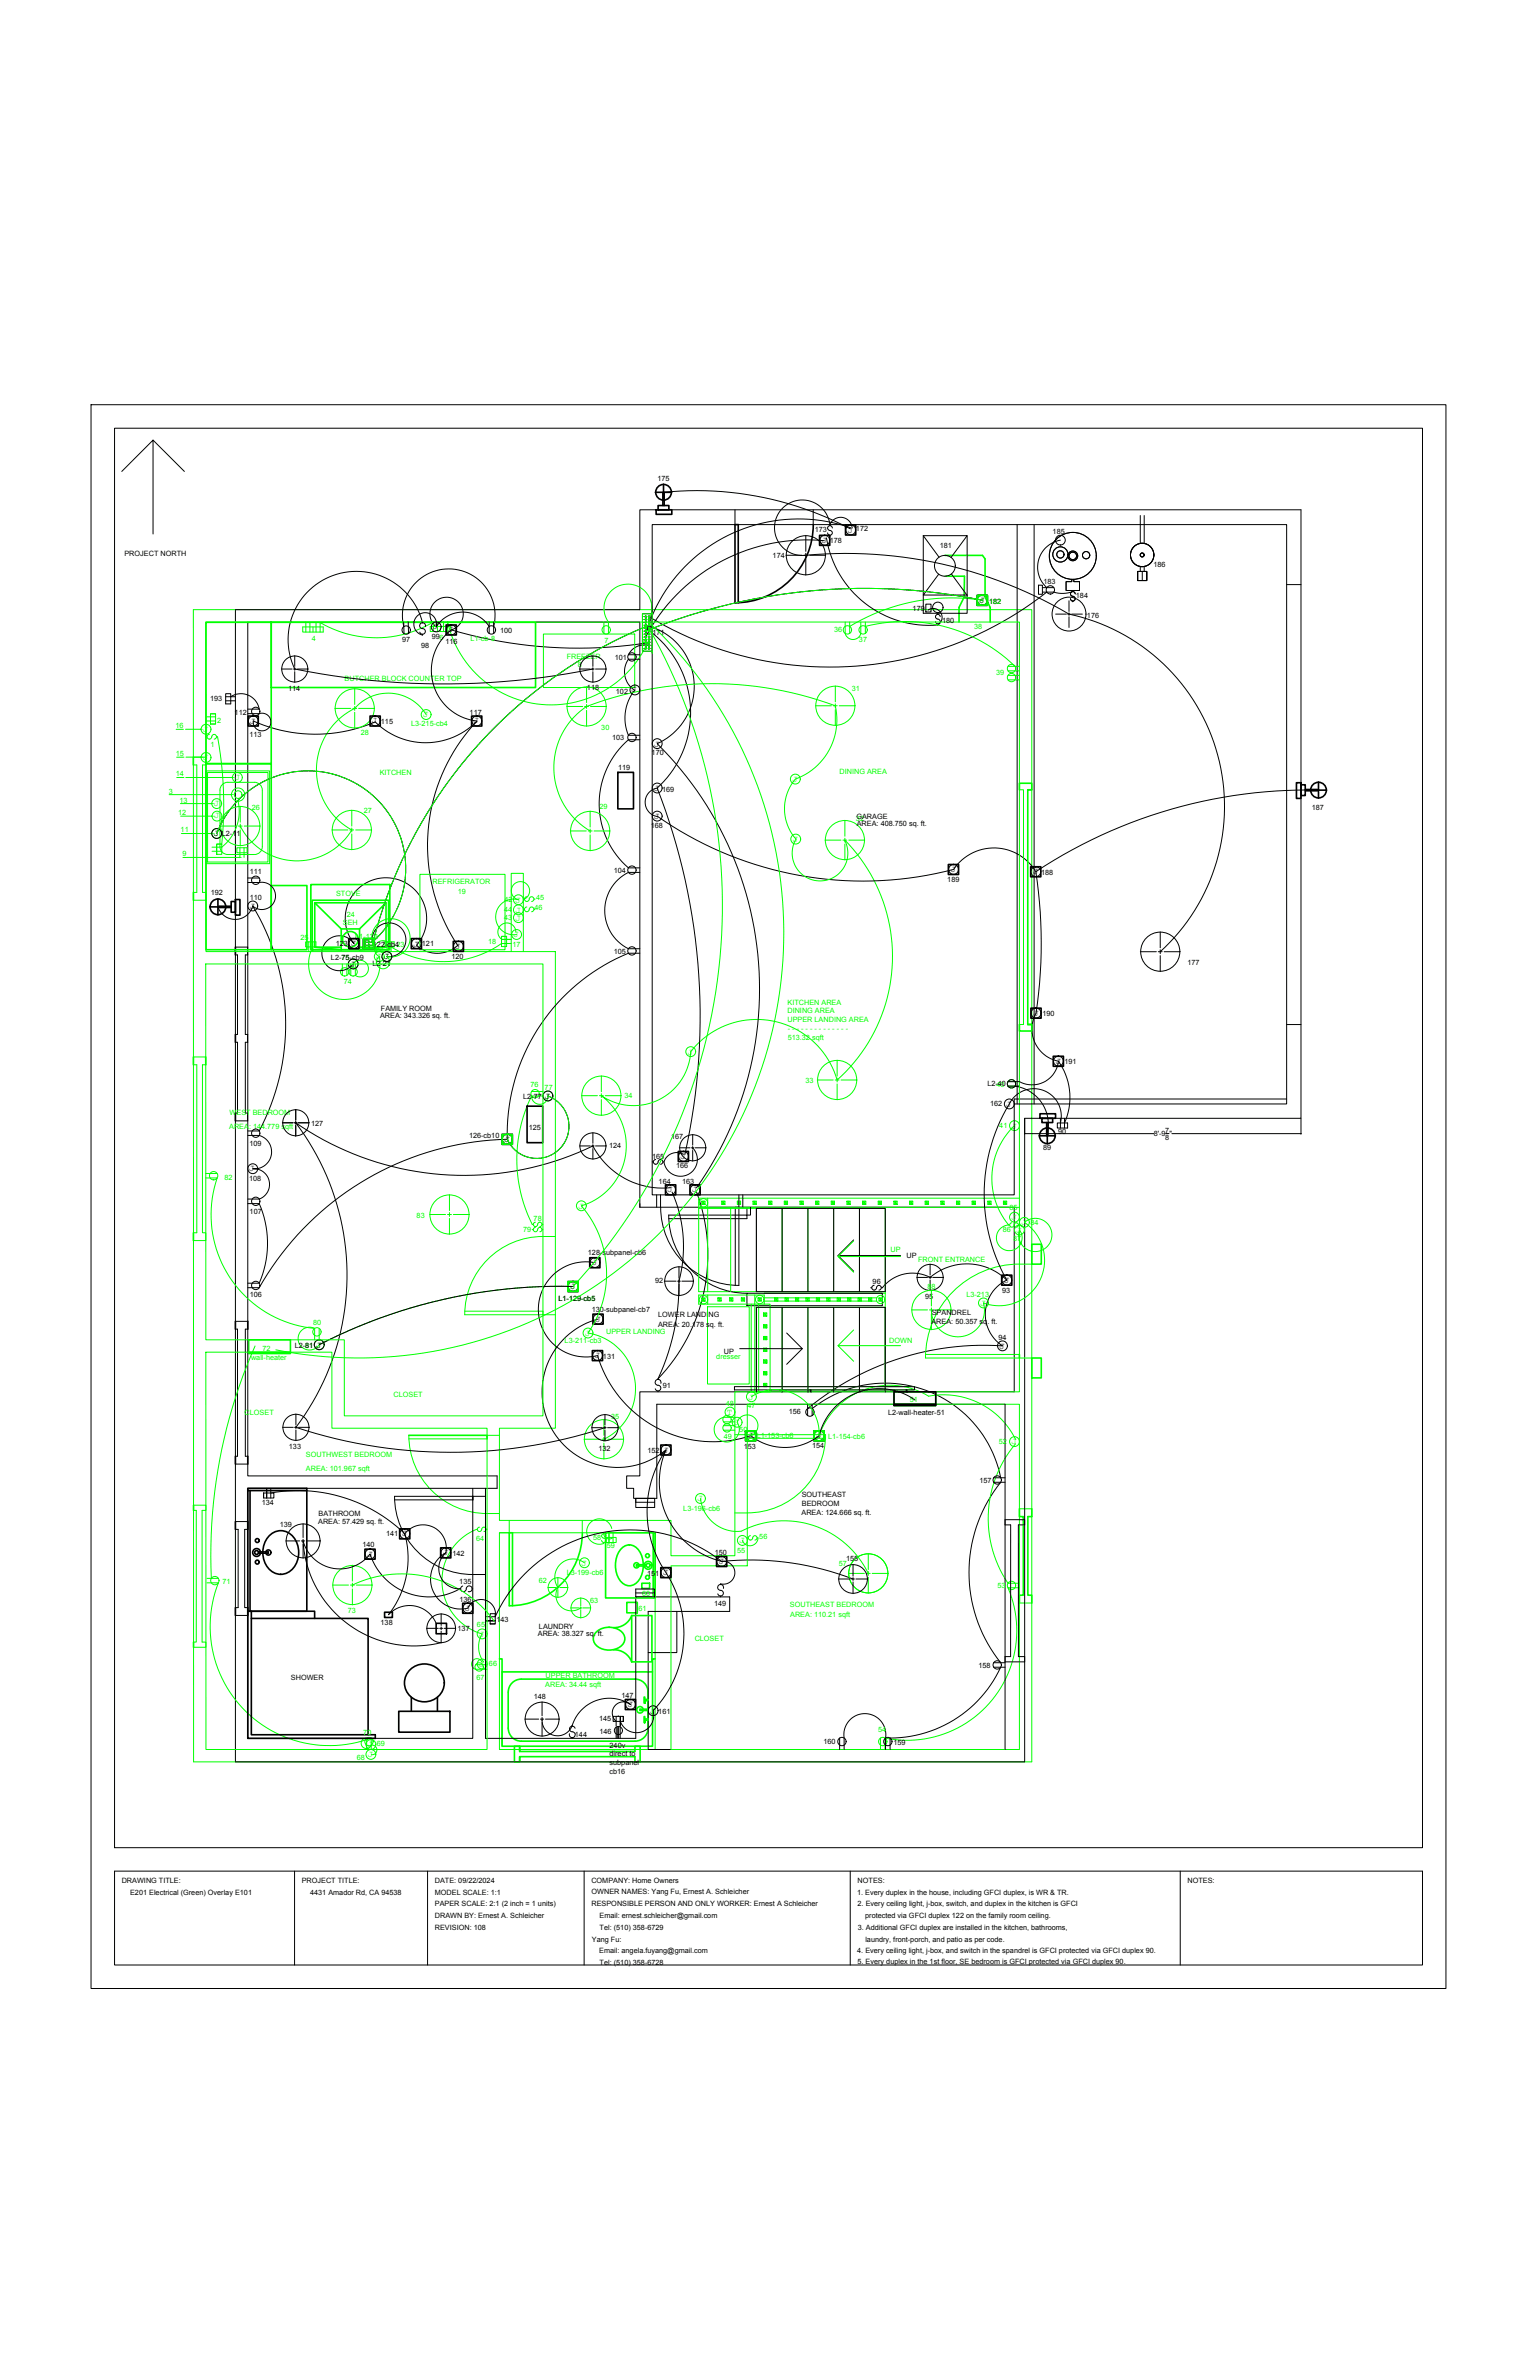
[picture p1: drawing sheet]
<svg xmlns="http://www.w3.org/2000/svg" width="279mm" height="432mm" viewBox="0 0 279 432" stroke-linecap="round" stroke-linejoin="round" font-family="sans-serif">
<defs><g id="words">
<g font-size="1.7">
<text x="149" y="98.6">J</text>
<text x="153.8" y="96.7">J</text>
<text x="177.7" y="109.4">J</text>
<text x="78.5" y="114.2">J</text>
<text x="81.3" y="114.8">J</text>
<text x="114.5" y="125.6">J</text>
<text x="45.4" y="131.4">J</text>
<text x="67.4" y="131.3">J</text>
<text x="85.9" y="131.3">J</text>
<text x="118.6" y="135.5">J</text>
<text x="118.6" y="143.5">J</text>
<text x="118.6" y="148.6">J</text>
<text x="172.5" y="158.3">J</text>
<text x="187.4" y="158.7">J</text>
<text x="45.3" y="165">J</text>
<text x="63.6" y="171.7">J</text>
<text x="74.9" y="171.8">J</text>
<text x="82.5" y="172.2">J</text>
<text x="69.6" y="174.1">J</text>
<text x="187.4" y="184.4">J</text>
<text x="191.5" y="193.1">J</text>
<text x="182.5" y="200.9">J</text>
<text x="91.5" y="207.3">J</text>
<text x="45.1" y="212.5">J</text>
<text x="123.4" y="210.4">J</text>
<text x="121" y="216.4">J</text>
<text x="125.5" y="216.4">J</text>
<text x="103.4" y="234">J</text>
<text x="107.4" y="229.6">J</text>
<text x="182.1" y="232.8">J</text>
<text x="108" y="239.9">J</text>
<text x="181.3" y="244.8">J</text>
<text x="107.9" y="246.5">J</text>
<text x="120.3" y="263.6">J</text>
<text x="135.7" y="261.1">J</text>
<text x="148.1" y="261.1">J</text>
<text x="72.9" y="278.9">J</text>
<text x="66.6" y="282.5">J</text>
<text x="80.3" y="282.3">J</text>
<text x="120.3" y="285.9">J</text>
<text x="130.4" y="283.9">J</text>
<text x="84.3" y="292.4">J</text>
<text x="113.8" y="309.8">J</text>
<text x="117.9" y="311">J</text>
</g>
<g font-size="1.7" fill="#0f0">
<text x="76.7" y="130.2">J</text>
<text x="36.8" y="132.9">J</text>
<text x="36.8" y="138">J</text>
<text x="42.5" y="141.5">J</text>
<text x="143.7" y="141.9">J</text>
<text x="38.8" y="146.3">J</text>
<text x="38.8" y="148.5">J</text>
<text x="38.7" y="151.8">J</text>
<text x="143.8" y="152.8">J</text>
<text x="93.5" y="163.8">J</text>
<text x="93.5" y="165.7">J</text>
<text x="93.5" y="167.1">J</text>
<text x="93.1" y="170.1">J</text>
<text x="63.5" y="175.5">J</text>
<text x="68.2" y="174.1">J J</text>
<text x="124.7" y="191.4">J</text>
<text x="98.8" y="199.5">J</text>
<text x="183.5" y="204.8">J</text>
<text x="104.9" y="219.4">J</text>
<text x="183.5" y="221.5">J</text>
<text x="184.4" y="223.8">J</text>
<text x="185.3" y="222.4">J</text>
<text x="177.8" y="237">J</text>
<text x="57.3" y="244.6">J</text>
<text x="106.1" y="242.5">J</text>
<text x="131.8" y="256.8">T</text>
<text x="135.7" y="254.1">J</text>
<text x="133.1" y="258.7">J</text>
<text x="183.5" y="262.2">J</text>
<text x="126.5" y="272.5">J</text>
<text x="134.1" y="280.1">J</text>
<text x="105.4" y="284.2">J</text>
<text x="86.9" y="297.1">J</text>
<text x="86.9" y="302.6">J</text>
<text x="66.7" y="317.2">J</text>
<text x="66.7" y="319">J</text>
</g>
<g font-size="1.3">
<text x="119.3" y="87.4">175</text>
<text x="22.6" y="100.8">PROJECT NORTH</text>
<text x="140.2" y="101.2">174</text>
<text x="147.8" y="96.5">173</text>
<text x="150.5" y="98.6">178</text>
<text x="155.3" y="96.4">172</text>
<text x="170.5" y="99.4">181</text>
<text x="191" y="96.9">185</text>
<text x="189.3" y="106.1">183</text>
<text x="209.3" y="103">186</text>
<text x="165.6" y="110.8">179</text>
<text x="170.9" y="113.1">180</text>
<text x="179.4" y="109.7">182</text>
<text x="195.2" y="108.5">184</text>
<text x="197.2" y="112.1">176</text>
<text x="73" y="116.4">97</text>
<text x="76.4" y="117.6">98</text>
<text x="78.4" y="115.9">99</text>
<text x="80.8" y="116.8">116</text>
<text x="90.7" y="114.9">100</text>
<text x="111.5" y="119.8">101</text>
<text x="118.4" y="115.3">171</text>
<text x="52.3" y="125.4">114</text>
<text x="106.5" y="125.1">118</text>
<text x="111.7" y="125.9">102</text>
<text x="38.1" y="127.3">193</text>
<text x="42.6" y="129.8">112</text>
<text x="69.1" y="131.5">115</text>
<text x="85.2" y="129.7">117</text>
<text x="45.3" y="133.8">113</text>
<text x="111.1" y="134.3">103</text>
<text x="118.2" y="137.1">170</text>
<text x="112.1" y="139.8">119</text>
<text x="120.1" y="143.7">169</text>
<text x="155.4" y="148.7">GARAGE</text>
<text x="155.4" y="150">AREA: 408.750 sq. ft.</text>
<text x="238" y="147.1">187</text>
<text x="40.2" y="151.7">L2-11</text>
<text x="118.1" y="150.2">168</text>
<text x="45.3" y="158.7">111</text>
<text x="111.4" y="158.4">104</text>
<text x="171.9" y="160.1">189</text>
<text x="188.9" y="158.8">188</text>
<text x="38.2" y="162.5">192</text>
<text x="45.3" y="163.3">110</text>
<text x="60.9" y="171.8">123</text>
<text x="67.7" y="171.9">122-cb423</text>
<text x="76.5" y="171.7">121</text>
<text x="111.4" y="173.2">105</text>
<text x="60" y="174.2">L2-75-cb9</text>
<text x="67.6" y="175.3">L2-21</text>
<text x="81.9" y="174.1">120</text>
<text x="215.5" y="175.2">177</text>
<text x="68.9" y="184.8">AREA: 343.326 sq. ft.</text>
<text x="69.1" y="183.5">FAMILY ROOM</text>
<text x="189.1" y="184.5">190</text>
<text x="179.1" y="197.2">L2-40</text>
<text x="193.1" y="193.1">191</text>
<text x="94.9" y="199.5">L2-77</text>
<text x="179.6" y="200.8">162</text>
<text x="45.3" y="208">109</text>
<text x="56.5" y="204.4">127</text>
<text x="85.1" y="206.6">126-cb10</text>
<text x="95.9" y="205.2">125</text>
<text x="110.5" y="208.3">124</text>
<text x="121.7" y="206.7">167</text>
<text x="189.3" y="208.7">89</text>
<text x="192" y="205.9">90</text>
<text x="209.3" y="206.2">8'-9 &quot;</text>
<text x="211.4" y="205.6">7</text>
<text x="211.4" y="206.9">8</text>
<text x="45.2" y="214.4">108</text>
<text x="118.3" y="210.3">165</text>
<text x="119.5" y="214.9">164</text>
<text x="122.6" y="212">166</text>
<text x="123.8" y="214.9">163</text>
<text x="45.3" y="220.4">107</text>
<text x="106.7" y="227.9">128-subpanel-cb6</text>
<text x="118.9" y="233">92</text>
<text x="158.3" y="233.1">96</text>
<text x="164.5" y="228.4">UP</text>
<text x="45.3" y="235.5">106</text>
<text x="107.4" y="238.2">130-subpanel-cb7</text>
<text x="119.4" y="239.1">LOWER LANDING</text>
<text x="167.8" y="235.7">95</text>
<text x="169.1" y="238.7">SPANDREL</text>
<text x="181.8" y="234.6">93</text>
<text x="53.5" y="244.6">L2-81</text>
<text x="119.4" y="240.8">AREA: 20.178 sq. ft.</text>
<text x="131.3" y="245.7">UP</text>
<text x="169" y="240.3">AREA: 50.357 sq. ft.</text>
<text x="181.2" y="243.1">94</text>
<text x="109.4" y="246.7">131</text>
<text x="120.3" y="251.9">91</text>
<text x="143.1" y="256.7">156</text>
<text x="161.1" y="256.8">L2-wall-heater-51</text>
<text x="52.4" y="263">133</text>
<text x="108.6" y="263.4">132</text>
<text x="117.5" y="263.8">152</text>
<text x="134.9" y="263">153</text>
<text x="147.3" y="262.9">154</text>
<text x="177.7" y="269.3">157</text>
<text x="47.5" y="273.2">134</text>
<text x="57.8" y="275.2">BATHROOM</text>
<text x="145.4" y="275">AREA: 124.666 sq. ft.</text>
<text x="145.5" y="271.7">SOUTHEAST</text>
<text x="145.5" y="273.4">BEDROOM</text>
<text x="50.8" y="277.1">139</text>
<text x="57.7" y="276.7">AREA: 57.429 sq. ft.</text>
<text x="65.7" y="280.7">140</text>
<text x="70" y="278.8">141</text>
<text x="82.1" y="282.4">142</text>
<text x="83.3" y="287.5">135</text>
<text x="117.4" y="286">151</text>
<text x="129.7" y="282.2">150</text>
<text x="153.5" y="283.3">155</text>
<text x="83.4" y="290.7">136</text>
<text x="129.6" y="291.4">149</text>
<text x="69.1" y="295">138</text>
<text x="83" y="296">137</text>
<text x="90.1" y="294.5">143</text>
<text x="97.6" y="297">AREA: 38.327 sq. ft.</text>
<text x="97.8" y="295.6">LAUNDRY</text>
<text x="52.8" y="305">SHOWER</text>
<text x="177.5" y="302.7">158</text>
<text x="96.9" y="308.4">148</text>
<text x="112.8" y="308.1">147</text>
<text x="119.4" y="311">161</text>
<text x="104.3" y="315.2">144</text>
<text x="108.7" y="312.4">145</text>
<text x="108.8" y="314.8">146</text>
<text x="110.6" y="317.2">240v</text>
<text x="149.4" y="316.6">160</text>
<text x="162.1" y="316.8">159</text>
<text x="110.6" y="322">cb16</text>
<text x="110.6" y="318.8">direct to</text>
<text x="110.6" y="320.4">subpanel</text>
<text x="22.1" y="341.8">DRAWING TITLE:</text>
<text x="54.7" y="341.8">PROJECT TITLE:</text>
<text x="78.9" y="341.7">DATE: 09/22/2024</text>
<text x="107.3" y="341.7">COMPANY: Home Owners</text>
<text x="155.6" y="341.8">NOTES:</text>
<text x="215.5" y="341.8">NOTES:</text>
<text x="23.6" y="343.9">E201 Electrical (Green) Overlay E101</text>
<text x="56.3" y="343.9">4431 Amador Rd, CA 94538</text>
<text x="78.9" y="343.9">MODEL SCALE: 1:1</text>
<text x="78.9" y="346">PAPER SCALE: 2:1 (2 inch = 1 units)</text>
<text x="107.3" y="346">RESPONSIBLE PERSON AND ONLY WORKER: Ernest A Schleicher</text>
<text x="107.3" y="343.8">OWNER NAMES: Yang Fu, Ernest A. Schleicher</text>
<text x="155.5" y="343.9">1. Every duplex in the house, including GFCI duplex, is WR &amp; TR.</text>
<text x="155.6" y="346">2. Every ceiling light, j-box, switch, and duplex in the kitchen is GFCI</text>
<text x="78.9" y="348.1">DRAWN BY: Ernest A. Schleicher</text>
<text x="78.9" y="350.3">REVISION: 108</text>
<text x="107.4" y="352.4">Yang Fu:</text>
<text x="108.8" y="348.1">Email: ernest.schleicher@gmail.com</text>
<text x="108.8" y="350.3">Tel: (510) 358-6729</text>
<text x="155.6" y="350.2">3. Additional GFCI duplex are installed in the kitchen, bathrooms,</text>
<text x="157" y="348.1">protected via GFCI duplex 122 on the family room ceiling.</text>
<text x="157" y="352.4">laundry, front-porch, and patio as per code.</text>
<text x="108.7" y="354.5">Email: angela.fuyang@gmail.com</text>
<text x="108.8" y="356.7">Tel: (510) 358-6728</text>
<text x="155.5" y="354.5">4. Every ceiling light, j-box, and switch in the spandrel is GFCI protected via GFCI duplex 90.</text>
<text x="155.6" y="356.6">5. Every duplex in the 1st floor, SE bedroom is GFCI protected via GFCI duplex 90.</text>
</g>
<g font-size="1.3" fill="#0f0">
<text x="56.6" y="116.3">4</text>
<text x="79.7" y="116.2">6</text>
<text x="85.3" y="116.4">L1-cb-8</text>
<text x="102.8" y="119.7">FREEZER</text>
<text x="109.7" y="116.6">7</text>
<text x="151.3" y="114.8">36</text>
<text x="155.8" y="116.6">37</text>
<text x="176.7" y="114.1">38</text>
<text x="62.5" y="123.6">BUTCHER BLOCK COUNTER TOP</text>
<text x="104.8" y="121.1">8</text>
<text x="154.6" y="125.5">31</text>
<text x="180.7" y="122.6">39</text>
<text x="39.4" y="131.3">2</text>
<text x="74.6" y="131.9">L3-215-cb4</text>
<text x="31.8" y="132.2">16</text>
<text x="31.9" y="137.2">15</text>
<text x="38.2" y="135.5">1</text>
<text x="65.5" y="133.4">28</text>
<text x="109.1" y="132.5">30</text>
<text x="31.9" y="140.9">14</text>
<text x="68.9" y="140.6">KITCHEN</text>
<text x="152.3" y="140.5">DINING AREA</text>
<text x="30.6" y="144">3</text>
<text x="32.3" y="148">12</text>
<text x="32.6" y="145.7">13</text>
<text x="45.7" y="147.1">26</text>
<text x="66" y="147.6">27</text>
<text x="108.8" y="146.9">29</text>
<text x="155.3" y="149">32</text>
<text x="32.8" y="151.1">11</text>
<text x="33.1" y="155.4">9</text>
<text x="78.5" y="160.4">REFRIGERATOR</text>
<text x="61" y="162.6">STOVE</text>
<text x="62.2" y="167.8">SEH</text>
<text x="62.9" y="166.5">24</text>
<text x="83.1" y="162.2">19</text>
<text x="91.5" y="165.6">44</text>
<text x="91.5" y="167.1">43</text>
<text x="91.5" y="163.7">42</text>
<text x="97" y="165.1">46</text>
<text x="97.3" y="163.4">45</text>
<text x="54.5" y="170.7">25</text>
<text x="64.4" y="170.5">L1-122</text>
<text x="68.1" y="172.8">22</text>
<text x="88.5" y="171.4">18</text>
<text x="93" y="171.8">17</text>
<text x="62" y="174.2">75</text>
<text x="62.4" y="178.5">74</text>
<text x="69.5" y="175.3">21</text>
<text x="142.9" y="183.9">DINING AREA</text>
<text x="142.9" y="185.5">UPPER LANDING AREA</text>
<text x="142.9" y="182.3">KITCHEN AREA</text>
<text x="142.9" y="188.7">513.32 sqft</text>
<text x="142.9" y="187.1">- - - - - - - - - - - - - -</text>
<text x="96.2" y="197.3">76</text>
<text x="98.8" y="197.8">77</text>
<text x="146.1" y="196.5">33</text>
<text x="180.8" y="197.2">40</text>
<text x="41.7" y="202.3">WEST BEDROOM</text>
<text x="113.3" y="199.3">34</text>
<text x="41.6" y="204.9">AREA: 144.779 sqft</text>
<text x="181.3" y="204.8">41</text>
<text x="40.7" y="214.1">82</text>
<text x="75.6" y="221">83</text>
<text x="96.8" y="221.6">78</text>
<text x="183.1" y="219.7">85</text>
<text x="94.9" y="223.6">79</text>
<text x="161.6" y="227.3">UP</text>
<text x="181.9" y="223.7">86</text>
<text x="183.8" y="225.3">87</text>
<text x="187" y="222.4">84</text>
<text x="166.6" y="229.1">FRONT ENTRANCE</text>
<text x="168.3" y="233.9">88</text>
<text x="101.3" y="236.1">L1-129-cb5</text>
<text x="175.3" y="235.4">L3-213</text>
<text x="47.6" y="245.3">72</text>
<text x="55.4" y="244.6">81</text>
<text x="56.8" y="240.6">80</text>
<text x="102.4" y="243.8">L3-211-cb3</text>
<text x="110" y="242.1">UPPER LANDING</text>
<text x="161.3" y="243.8">DOWN</text>
<text x="45.5" y="246.9">wall-heater</text>
<text x="130" y="246.7">dresser</text>
<text x="44.4" y="256.9">CLOSET</text>
<text x="71.4" y="253.5">CLOSET</text>
<text x="110.9" y="257.5">35</text>
<text x="131.7" y="255.2">48</text>
<text x="135.6" y="255.6">47</text>
<text x="165.1" y="254.5">51</text>
<text x="131.3" y="261.2">49</text>
<text x="134.1" y="259.9">50</text>
<text x="137.3" y="261">L1-153-cb6</text>
<text x="150.3" y="261.1">L1-154-cb6</text>
<text x="181.2" y="262.2">52</text>
<text x="55.5" y="267">AREA: 101.967 sqft</text>
<text x="55.5" y="264.5">SOUTHWEST BEDROOM</text>
<text x="124" y="274.3">L3-196-cb6</text>
<text x="86.4" y="279.6">64</text>
<text x="107.6" y="279.5">58</text>
<text x="110.1" y="281">59</text>
<text x="133.7" y="281.9">55</text>
<text x="137.8" y="279.4">56</text>
<text x="40.4" y="287.5">71</text>
<text x="97.8" y="287.4">62</text>
<text x="102.8" y="285.8">L3-199-cb6</text>
<text x="152.2" y="284.2">57</text>
<text x="63.1" y="292.7">73</text>
<text x="107.1" y="291">63</text>
<text x="115.8" y="292.4">61</text>
<text x="116.5" y="289.7">60</text>
<text x="143.3" y="291.7">SOUTHEAST BEDROOM</text>
<text x="143.4" y="293.4">AREA: 110.21 sqft</text>
<text x="181" y="288.3">53</text>
<text x="86.5" y="295.3">65</text>
<text x="126" y="297.8">CLOSET</text>
<text x="86.5" y="305">67</text>
<text x="88.7" y="302.4">66</text>
<text x="99" y="304.6">UPPER BATHROOM</text>
<text x="98.9" y="306.1">AREA: 34.44 sqft</text>
<text x="65.9" y="314.8">70</text>
<text x="68.4" y="316.9">69</text>
<text x="159.3" y="314.4">54</text>
<text x="64.7" y="319.4">68</text>
</g>
<g font-size=".3">
<text x="116.6" y="112">nc</text>
<text x="116.6" y="112.5">nc</text>
<text x="116.6" y="113.1">nc</text>
<text x="116.6" y="113.6">11</text>
<text x="117.9" y="112">1</text>
<text x="117.9" y="112.6">2</text>
<text x="117.9" y="113.1">3</text>
<text x="117.9" y="113.6">4</text>
<text x="116.6" y="114.7">13</text>
<text x="116.6" y="115.2">14</text>
<text x="116.6" y="117.8">nc</text>
<text x="116.6" y="114.1">12</text>
<text x="116.6" y="115.7">15</text>
<text x="116.6" y="116.5">16</text>
<text x="116.6" y="117.3">nc</text>
<text x="117.9" y="117.3">10</text>
<text x="117.9" y="114.1">5</text>
<text x="117.9" y="115.2">6</text>
<text x="117.9" y="117.8">nc</text>
<text x="117.9" y="114.6">nc</text>
<text x="117.9" y="115.7">7</text>
<text x="117.9" y="116.7">9</text>
<text x="117.9" y="116.2">8</text>
</g>
</g></defs>
<!-- layer: E201-Electrical-2nd-floor -->
<g fill="none" stroke="#0f0" stroke-width=".18">
<path d="M54.9 113.8h3.7v.9h-3.7zM55.5 113v1.7M56.2 113v1.7M56.8 113.8v.9M57.3 113v1.7M78.1 113.7h3.7v.9h-3.7zM78.6 114.6v-1.7a20.1 20.1 0 0 1-20.5 .1v1.7M79.4 112.9v1.7M79.9 113.7v.9M80.5 112.9v1.7M81.2 114.6v-1.7a19.2 19.2 0 0 0 17.1 15 19.2 19.2 0 0 0 19.4-11.8M109.6 112.9v2.1"/>
<path d="M116.6 116.1h.6v.5h-.6zM117 111.9h.3M117 112.4h.3M117 113h.3M117 113.5h.3M117 114h.3M117 114.5h.3M117 115.1h.3M117 115.6h.3M117 116.1h.3M117 116.6h.3M117 117.2h.3"/>
<path d="M117 117.7h.3M117.2 111.8v.2M117.2 112.3v.3M117.2 112.9v.2M117.2 113.4v.2M117.2 113.9v.2M117.2 114.4v.3M117.2 114.9v.3M117.2 115.5v.2M117.2 116v.2M117.2 116.5v.3M117.2 117v.3"/>
<path d="M117.2 117.6v.2M117.6 111.9h.3M117.6 112.4h.3M117.6 113h.3M117.6 113.5h.3M117.6 114h.3M117.6 114.5h.3M117.6 115.1h.3M117.6 115.6h.3M117.6 116.1h.3M117.6 116.6h.3M117.6 117.2h.3"/>
<path d="M117.6 117.7h.3M117.7 114a101.8 101.8 0 0 1-13.7 119.5 95.3 95.3 0 0 0-46.1 10.6 2.08 2.08 0 0 1-2.8 .7 2.08 2.08 0 0 1-.8-2.8 2.08 2.08 0 0 1 2.8-.9M117.7 112.4a4.3 4.3 0 0 0-4-6.4 4.3 4.3 0 0 0-3.3 6.9v2.1M117.7 113.5a84.1 84.1 0 0 0-50.2 58.1h-1.3M117.7 113a77.1 77.1 0 0 1 16 91.5 77.1 77.1 0 0 1-83.7 40.5M117.7 111.8v.2M117.7 112.3v.3M117.7 112.9v.2M117.7 113.4v.2M117.7 113.9v.2M117.7 114.4v.3M117.7 114.9v.3"/>
<path d="M117.7 115.5v.2M117.7 116v.2M117.7 116.5v.3M117.7 117v.3M117.7 117.6v.2M118.3 111.4h-1.7v6.8h1.7M118.3 111v7.6M153.3 112.9v2.1a1.46 1.46 0 0 0 1.5 1.1 1.46 1.46 0 0 0 1.4-1.1v-2.1M154.2 113.7a35.8 35.8 0 0 1 24-4.8 106 106 0 0 0-61 5.6M154.2 112.9v2.1M157 113.7a28.7 28.7 0 0 1 27.2 7.2M157 112.9v2.1"/>
<path d="M32 132.4h1.3M32.1 137.4h1.3M33.7 132.4h2.7M33.7 137.4h2.7M37.3 133.7h.2M37.3 130.1h1.8M37.3 130.9h1.8M38 133.3a.43 .43 0 0 0-.4 .4 .43 .43 0 0 0 .4 .5 .43 .43 0 0 0 .4-.5 .43 .43 0 0 1 .4-.4 .43 .43 0 0 1 .5 .4 .43 .43 0 0 1-.4 .5M38.2 129.6h.9v1.8h-.9zM38.2 131.4h.9M39.1 129.6h-.9v1.8M39.3 133.7h.2a69.3 69.3 0 0 1 .7 19.5h-.9v1.9"/>
<path d="M60.7 128.6h2.9M64 128.6h.7M64.4 125v2.9M64.4 128.2v.7M64.4 129.3v2.9M65.1 128.6h2.9M77.3 129.7a8 8 0 0 0-12.9-1.1 12.5 12.5 0 0 0-.6 22 11.6 11.6 0 0 1-20.2-.7M102.8 128.2h2.9M106.1 128.2h.7M106.4 124.6v2.9M106.4 127.9v.7M106.4 128.9v2.9"/>
<path d="M107.1 128.2h2.9M147.9 128.1h2.9M151.2 128.1h.7M151.5 124.5v2.9M151.5 127.8v.7M151.5 128.8v2.9M152.3 128.1h2.9M182.9 123.4h2.1M182.9 122.6h2.1M182.9 121.8h2.1M182.9 120.9h2.1M30.7 144.2h.7"/>
<path d="M31.4 144.2h10.5M32.1 141.1h1.3M32.7 145.9h5.6M32.8 148.1h5.6M32.9 151.3h5.4M33.7 141.1h8.4M38.5 154.5h1.7M39.3 153.2h.9v1.9h-.9zM39.3 151.3a17.7 17.7 0 0 1 26.7-8.2 17.7 17.7 0 0 1 1.5 27.9M40 149.9h2.9M43 153.9h1.8v.9h-1.8zM43.2 145.4a8.3 8.3 0 0 1-3 8.4h-1.7"/>
<path d="M43.2 149.9h.7M43.4 155.6h-10.2M43.5 153.9v1.7M43.6 146.3v2.9M43.6 149.6v.7M43.6 150.6v2.9M44.3 153.9v1.7M44.3 149.9h2.9M60.2 150.6h2.9M63.5 150.6h.7M63.8 147v2.9M63.8 150.3v.7"/>
<path d="M63.8 151.4v2.9M64.5 150.6h2.9M103.5 150.8h2.9M106.7 150.8h.7M107.1 150.8a13.3 13.3 0 0 1-.7-22.6 64.5 64.5 0 0 1 45.1-.1 11.5 11.5 0 0 1-7.2 13.3 8.4 8.4 0 0 0 .1 10.9 5.1 5.1 0 0 0 4.3 7.6 5.1 5.1 0 0 0 4.5-7.4M107.1 147.2v2.9M107.1 150.5v.7M107.1 151.5v2.9M107.8 150.8h2.9M149.7 152.5h2.9M152.9 152.5h.7M153.3 152.5a30.1 30.1 0 0 1-1.4 43.5 15.2 15.2 0 0 0-26.6-5.1 10.4 10.4 0 0 1-16.2 8 11.4 11.4 0 0 1 4.3 11.1 11.4 11.4 0 0 1-7.9 8.9 18.8 18.8 0 0 1 1.2 23.1 10.2 10.2 0 0 1 8.5 8.5 10.2 10.2 0 0 1-5.6 10.7"/>
<path d="M153.3 148.9v2.9M153.3 152.1v.7M153.3 153.2v2.9M154 152.5h2.9M55.5 171h1.8v.9h-1.8zM56 171v1.7M56.8 171.9a6.5 6.5 0 0 0 4.7 9.4 6.5 6.5 0 0 0 7.3-7.7M56.8 171v1.7M62.1 175v2M62.9 175v2M63.6 175v2M64.1 175a1.51 1.51 0 0 1 2.1-.4 1.51 1.51 0 0 1 .4 2.1 1.51 1.51 0 0 1-2.1 .3v-2"/>
<path d="M66.2 170.6h.7v1.4h-.7zM66.2 171h1.3M67.5 171a3.5 3.5 0 0 1 3.1-4.3 3.5 3.5 0 0 1 3.8 3.7 3.5 3.5 0 0 1-4.2 3.2 1.22 1.22 0 0 1 .2 1.8 1.22 1.22 0 0 1-1.8 0 1.22 1.22 0 0 1 .2-1.8M69.7 171h1.8v.9h-1.8zM70.2 171v1.7M71 171v1.7M91 170h.9v1.8h-.9zM91 170.5h1.7M92.7 171.2h-1.7a18.4 18.4 0 0 1-20 .7 1.52 1.52 0 0 0-2.5-.8 1.52 1.52 0 0 0 .3 2.5M93.6 169.2a1.63 1.63 0 0 0-2.4-1.5 1.63 1.63 0 0 0-.1 2.8M95 163.2a1.65 1.65 0 0 0 .8-2.4 1.65 1.65 0 0 0-2.5-.4 1.65 1.65 0 0 0 .1 2.6l.7 .3a3.2 3.2 0 0 0-4.2 3 3.2 3.2 0 0 0 3.8 3.3M95 165.1h.1"/>
<path d="M95.6 162.8a.43 .43 0 0 0-.4 .4 .43 .43 0 0 0 .4 .4M95.6 164.6a.43 .43 0 0 0-.4 .5 .43 .43 0 0 0 .4 .4M95.6 163.6a.57 .57 0 0 0 .5-.6 .43 .43 0 0 1 .7 0 .43 .43 0 0 1-.4 .6M95.6 165.5a.57 .57 0 0 0 .5-.7 .43 .43 0 0 1 .7 0 .43 .43 0 0 1-.4 .7M96.9 163.2h.2M96.9 165.1h.2M96.4 198.9a1.49 1.49 0 0 0 1.5 1.5 1.49 1.49 0 0 0 1.5-1.5 5.9 5.9 0 0 1 2.2 9.5 5.9 5.9 0 0 1-9.6-1.6M96.4 198.9a26.2 26.2 0 0 0 .2 23.3h.1M96.4 198.9h2.1M96.4 198.1h2.1M105.5 198.9h2.9M108.8 198.9h.7"/>
<path d="M109.1 195.3v2.9M109.1 198.5v.7M109.1 199.6v2.9M109.8 198.9h2.9M148.3 196h2.9M151.5 196h.7M151.9 192.4v2.9M151.9 195.7v.7M151.9 196.7v2.9M152.6 196h2.9M182.9 196.3h2.1M185 197.1h-2.1"/>
<path d="M37.3 213.8h2.1a20.7 20.7 0 0 0 17.7 27.3M37.3 213h2.1M81.5 216.8v2.9M184.1 204.3a13.2 13.2 0 0 0-1.1 18 2.33 2.33 0 0 0-2.1 3 2.33 2.33 0 0 0 3.2 1.5 2.33 2.33 0 0 0 .9-3.6 3 3 0 0 0 2.9 4 3 3 0 0 0 2.7-4.2 3 3 0 0 0-4.7-1.1 8.3 8.3 0 0 1 2.7 10.6 8.3 8.3 0 0 1-10.2 4 4.8 4.8 0 0 1-4 6.1 4.8 4.8 0 0 1-5.4-4.8M77.9 220.4h2.9M81.2 220.4h.7M81.5 220.1v.7M81.5 221.1v2.9M82.3 220.4h2.8M96.6 223.2h.1M97.1 221.8a.4 .4 0 0 0-.4 .4 .4 .4 0 0 0 .4 .4 .4 .4 0 0 0 .4-.4 .4 .4 0 0 1 .4-.4 .4 .4 0 0 1 .4 .4 .4 .4 0 0 1-.4 .4M97.1 222.8a.4 .4 0 0 0-.4 .4 .4 .4 0 0 0 .4 .4 .4 .4 0 0 0 .4-.4 .4 .4 0 0 1 .4-.4 .4 .4 0 0 1 .4 .4 .4 .4 0 0 1-.4 .4"/>
<path d="M98.3 222.2h.2M98.3 223.2h.2M165.4 237.8h2.9M168.6 237.8h.7M169 234.1v2.9M169 237.4v.7M169 238.5v2.9M169.7 237.8h2.9M183 222.3h.2M183.6 221.9a.4 .4 0 0 0-.4 .4 .4 .4 0 0 0 .4 .4 .4 .4 0 0 0 .4-.4 .4 .4 0 0 1 .4-.4 .4 .4 0 0 1 .4 .4 .4 .4 0 0 1-.4 .4M184.8 222.3h.2M46.3 244.3a93.8 93.8 0 0 0-8 42.2"/>
<path d="M57.1 241.1v2.1M57.9 241.1v2.1M109.6 257.6v2.9M131.3 258.8h2M131.3 258.1h2M131.3 259.6h2M133.3 257.2h-2a2.28 2.28 0 0 0-1.6 3.1 2.28 2.28 0 0 0 3.2 1.2 2.28 2.28 0 0 0 .8-3.4 1.94 1.94 0 0 1 3.2-.7 1.94 1.94 0 0 1-.7 3.2M136.3 253.5a8 8 0 0 1 8.3-.2 8 8 0 0 1 4 7.3 13.5 13.5 0 0 1 19.9-7.2 14.6 14.6 0 0 1 15.8 7.9M86.6 277.6a10 10 0 0 0-6.4 9.8 10 10 0 0 0 7.3 9.2 4.6 4.6 0 0 0 .2 5M87 277.2a.4 .4 0 0 0-.4 .4 .4 .4 0 0 0 .4 .4 .4 .4 0 0 0 .4-.4 .4 .4 0 0 1 .4-.4 .4 .4 0 0 1 .4 .4 .4 .4 0 0 1-.4 .4M88.2 277.6h.2M106 261.2h2.9"/>
<path d="M109.2 261.2h.7M109.5 278.4v-.2a.99 .99 0 0 0 .6 1 .99 .99 0 0 0 1.1-.1M109.6 260.9v.7M109.6 261.9v2.9M109.9 279.1h1.9v.9h-1.9zM109.9 278.8a.4 .4 0 0 0-.4-.4 .4 .4 0 0 0-.4 .4 .4 .4 0 0 0 .4 .4 .4 .4 0 0 1 .4 .4 .4 .4 0 0 1-.4 .4 .4 .4 0 0 1-.3-.4M110.3 261.2h2.9M110.5 278.2v1.8M111 277.4a2.31 2.31 0 0 0-2.9-1.6 2.31 2.31 0 0 0-1.5 2.9 2.31 2.31 0 0 0 2.9 1.5v-.2M111.2 278.2v1.8M127.1 272a6.7 6.7 0 0 0 7.4 5.9 17 17 0 0 1 23 7.7M135.6 279.1h.2"/>
<path d="M136.2 278.7a.4 .4 0 0 0-.4 .4 .4 .4 0 0 0 .4 .4 .4 .4 0 0 0 .4-.4 .4 .4 0 0 1 .4-.4 .4 .4 0 0 1 .4 .4 .4 .4 0 0 1-.4 .4M137.3 279.1h.2a1.47 1.47 0 0 1-1.2 1.4 1.47 1.47 0 0 1-1.6-.9M184.3 262a21 21 0 0 0-1.4 25.4h2.1M37.5 287.3h2.1a21.6 21.6 0 0 0 4.7 23.1 21.6 21.6 0 0 0 23 5.1v2M37.5 286.5h2.1M60.3 287.7h2.9M63.6 287.7h.7M63.9 287.7a20.7 20.7 0 0 1 25.8 6.6M63.9 284.1v2.9M63.9 287.3v.7M63.9 288.4v2.9M64.7 287.7h2.8"/>
<path d="M99.4 288.1h1.5M101 288.1h.4M101.2 286.3v1.5M101.2 288v.3M101.2 288.5v1.5M101.6 288.1h1.4M103.5 291.8h1.5M105.2 291.8h.3M105.4 290v1.5M105.4 291.7v.3M105.4 292.2v1.5M105.7 291.8h1.5"/>
<path d="M106 283.7a3.3 3.3 0 0 0-4.3 .2 3.3 3.3 0 0 0-.5 4.2 2.85 2.85 0 0 0 .6 3.6 2.85 2.85 0 0 0 3.6 .1M153.9 285.6h2.9M157.2 285.6h.7M157.5 282v2.9M157.5 285.2v.7M157.5 286.3v2.9M158.2 285.6h2.9M185 288.2h-2.1a19.9 19.9 0 0 1-22.3 27.3v2M66.5 317.5v-2a.95 .95 0 0 0-1 .8 .95 .95 0 0 0 .7 1 .95 .95 0 0 0 1.1-.6 .88 .88 0 0 1 1.1 .9 .88 .88 0 0 1-1 .9M86.3 302.2h2.1M87.4 301.6a.98 .98 0 0 0-1.6-.2 .98 .98 0 0 0 .5 1.6h2.1M159.7 315.5v2"/>
<circle cx="110" cy="114.3" r=".76"/>
<circle cx="117.2" cy="111.9" r=".12"/>
<circle cx="117.2" cy="115.1" r=".12"/>
<circle cx="117.2" cy="113" r=".12"/>
<circle cx="117.2" cy="112.4" r=".12"/>
<circle cx="117.2" cy="114" r=".12"/>
<circle cx="117.2" cy="117.2" r=".12"/>
<circle cx="117.2" cy="117.7" r=".12"/>
<circle cx="117.2" cy="116.1" r=".12"/>
<circle cx="117.2" cy="113.5" r=".12"/>
<circle cx="117.2" cy="115.6" r=".12"/>
<circle cx="117.2" cy="116.6" r=".12"/>
<circle cx="117.2" cy="114.5" r=".12"/>
<circle cx="117.7" cy="115.6" r=".12"/>
<circle cx="117.7" cy="116.6" r=".12"/>
<circle cx="117.7" cy="114.5" r=".12"/>
<circle cx="117.7" cy="112.4" r=".12"/>
<circle cx="117.7" cy="113.5" r=".12"/>
<circle cx="117.7" cy="117.2" r=".12"/>
<circle cx="117.7" cy="117.7" r=".12"/>
<circle cx="117.7" cy="114" r=".12"/>
<circle cx="117.7" cy="113" r=".12"/>
<circle cx="117.7" cy="111.9" r=".12"/>
<circle cx="117.7" cy="115.1" r=".12"/>
<circle cx="117.7" cy="116.1" r=".12"/>
<circle cx="153.7" cy="114.3" r=".76"/>
<circle cx="156.6" cy="114.3" r=".76"/>
<circle cx="178.2" cy="108.9" r=".89"/>
<circle cx="37.4" cy="132.4" r=".89"/>
<circle cx="37.4" cy="137.5" r=".89"/>
<circle cx="64.4" cy="128.6" r="3.6"/>
<circle cx="77.3" cy="129.7" r=".89"/>
<circle cx="106.4" cy="128.2" r="3.6"/>
<circle cx="151.6" cy="128.1" r="3.6"/>
<circle cx="183.5" cy="121.3" r=".76"/>
<circle cx="183.5" cy="123" r=".76"/>
<circle cx="39.3" cy="151.3" r=".89"/>
<circle cx="39.3" cy="145.9" r=".89"/>
<circle cx="39.4" cy="148.1" r=".89"/>
<circle cx="43.1" cy="141.1" r=".89"/>
<circle cx="43.2" cy="144.2" r="1.2"/>
<circle cx="43.6" cy="149.9" r="3.6"/>
<circle cx="63.8" cy="150.6" r="3.6"/>
<circle cx="107.1" cy="150.8" r="3.6"/>
<circle cx="144.3" cy="141.4" r=".89"/>
<circle cx="144.4" cy="152.3" r=".89"/>
<circle cx="153.3" cy="152.5" r="3.6"/>
<circle cx="62.5" cy="176.4" r=".76"/>
<circle cx="64.1" cy="176.4" r=".76"/>
<circle cx="64.1" cy="175" r=".89"/>
<circle cx="68.8" cy="173.6" r=".89"/>
<circle cx="70.2" cy="173.6" r=".89"/>
<circle cx="93.7" cy="169.6" r=".89"/>
<circle cx="94.1" cy="163.3" r=".89"/>
<circle cx="94.1" cy="165.1" r=".89"/>
<circle cx="94.1" cy="166.6" r=".89"/>
<circle cx="97.1" cy="198.5" r=".76"/>
<circle cx="99.4" cy="198.9" r=".89"/>
<circle cx="109.1" cy="198.9" r="3.6"/>
<circle cx="125.3" cy="190.9" r=".89"/>
<circle cx="151.9" cy="196" r="3.6"/>
<circle cx="183.5" cy="196.7" r=".76"/>
<circle cx="38.8" cy="213.4" r=".76"/>
<circle cx="92" cy="206.8" r=".89"/>
<circle cx="105.5" cy="218.9" r=".89"/>
<circle cx="184.1" cy="204.3" r=".89"/>
<circle cx="81.5" cy="220.4" r="3.6"/>
<circle cx="104" cy="233.5" r=".89"/>
<circle cx="169" cy="237.7" r="3.6"/>
<circle cx="178.4" cy="236.5" r=".89"/>
<circle cx="184.1" cy="220.9" r=".89"/>
<circle cx="185" cy="223.2" r=".89"/>
<circle cx="185.9" cy="221.9" r=".89"/>
<circle cx="57.5" cy="241.7" r=".76"/>
<circle cx="57.9" cy="244.1" r=".89"/>
<circle cx="106.7" cy="242" r=".89"/>
<circle cx="131.9" cy="259.2" r=".76"/>
<circle cx="131.9" cy="257.7" r=".76"/>
<circle cx="132.4" cy="256.3" r=".89"/>
<circle cx="133.7" cy="258.1" r=".89"/>
<circle cx="136.3" cy="253.5" r=".89"/>
<circle cx="109.6" cy="261.2" r="3.6"/>
<circle cx="127.1" cy="272" r=".89"/>
<circle cx="134.7" cy="279.6" r=".89"/>
<circle cx="136.2" cy="260.6" r=".89"/>
<circle cx="148.6" cy="260.6" r=".89"/>
<circle cx="184.1" cy="261.7" r=".89"/>
<circle cx="39" cy="286.9" r=".76"/>
<circle cx="63.9" cy="287.7" r="3.6"/>
<circle cx="87.5" cy="296.6" r=".89"/>
<circle cx="101.2" cy="288.1" r="1.77"/>
<circle cx="105.4" cy="291.8" r="1.77"/>
<circle cx="106" cy="283.6" r=".89"/>
<circle cx="157.5" cy="285.6" r="3.6"/>
<circle cx="183.5" cy="287.8" r=".76"/>
<circle cx="66.9" cy="316.1" r=".76"/>
<circle cx="67.3" cy="318.4" r=".89"/>
<circle cx="67.3" cy="316.6" r=".89"/>
<circle cx="86.9" cy="302.6" r=".76"/>
<circle cx="87.5" cy="302" r=".89"/>
<circle cx="160.2" cy="316.1" r=".76"/>
</g>
<!-- layer: A101-Floorplan-1st-floor -->
<g fill="none" stroke="#000" stroke-width=".18">
<path d="M133.3 92.5v2.7M147.5 92.5v2.7M167.5 97.2v14.1h8v-14.1M167.5 97.2h8l-3 4M167.5 97.2l2.9 3.9M184.5 95.2v105.2M187.6 95.2v105.2M206.9 93.6v5M207.6 93.6v5M42.7 110.7h73.4v-18.2h119.9v110.5h-50.1v116.8h-143.2zM116.6 116.1h.6v.5h-.6zM117 111.9h.3"/>
<path d="M117 112.4h.3M117 113h.3M117 113.5h.3M117 114h.3M117 114.5h.3M117 115.1h.3M117 115.6h.3M117 116.1h.3M117 116.6h.3M117 117.2h.3M117 117.7h.3M117.2 111.8v.2"/>
<path d="M117.2 112.3v.3M117.2 112.9v.2M117.2 113.4v.2M117.2 113.9v.2M117.2 114.4v.3M117.2 114.9v.3M117.2 115.5v.2M117.2 116v.2M117.2 116.5v.3M117.2 117v.3M117.2 117.6v.2M117.6 111.9h.3"/>
<path d="M117.6 112.4h.3M117.6 113h.3M117.6 113.5h.3M117.6 114h.3M117.6 114.5h.3M117.6 115.1h.3M117.6 115.6h.3M117.6 116.1h.3M117.6 116.6h.3M117.6 117.2h.3M117.6 117.7h.3M117.7 111.8v.2"/>
<path d="M117.7 112.3v.3M117.7 112.9v.2M117.7 113.4v.2M117.7 113.9v.2M117.7 114.4v.3M117.7 114.9v.3M117.7 115.5v.2M117.7 116v.2M117.7 116.5v.3M117.7 117v.3M117.7 117.6v.2M118.3 111.4h-1.7v6.8h1.7"/>
<path d="M118.3 111v7.6M170.3 104.2l-2.8 3.8h8M172.6 104.2l2.9 3.9M188.4 106.2h.7v1.7h-.7zM194.5 105.2v.4h-1.1v1.6h2.5v-1.6h-1.1v-.4M194.6 107.2v.2M194.6 109.1v.1M195.1 107.8a.43 .43 0 0 0-.5-.4 .43 .43 0 0 0-.4 .4 .43 .43 0 0 0 .4 .4 .43 .43 0 0 1 .5 .5 .43 .43 0 0 1-.5 .4 .43 .43 0 0 1-.4-.4M206.4 103.7h1.7v1.7h-1.7h1.7v-1.7h-1.7v1.7zM206.9 102.8v.9M207.2 103.7v1.7M207.6 102.8v.9"/>
<path d="M233.4 106.1h2.6M42.7 173.3h.4v14.5h-.4M42.7 171.9h2.3M44.9 171.9v1.4M45 173.3h-.5v14.5h.5M42.7 189.2h.4v12.8h-.4M44.9 187.8v1.4M45 189.2h-.5v12.8h.5M233.4 199.5h-49.4v17.4h-65.7v-121.7h115.1v105.2h-49.4M233.4 186h2.6M42.7 203.4h2.3M44.9 202v1.4"/>
<path d="M116.1 219.1v-106.2h-71.1v155h45.2v2.2h-45.2v45.4h40.8v-45.4M116.1 219.1h67.9v33.5h-67.9v15.3h-2.4v2.2h1.3v1.9h4.2v-17.1h63.1v62.6h-64.7v-25h14.8v-2.7h-17.1M116.1 218.5v.6M119.1 216.9v2.2M119.8 216.9v2.2M134.1 216.9v16.4a14.2 14.2 0 0 1-14.2-14.2M134.1 219.1h-.7v14.2M134.8 216.9v2.2M135.5 219.1v1.4h.7v-1.4M137.2 219.3h23.4v15.1h-23.4zM141.9 219.3v15.1M146.6 219.3v15.1"/>
<path d="M151.3 219.3v15.1M155.9 219.3v15.1M42.7 239.8h2.3M121.3 221.2h14.2v-.7h-14.2a14.2 14.2 0 0 0 14.2 14.2M135.5 234.7h24.6v2.3h-24.6zM141.9 237.3v15.3M146.6 237.3v15.3M151.3 237.3v15.3M154.9 225.1l-2.9 2.8M155.9 237.3v15.3M163.4 227.9h-11.4l2.9 2.8M42.7 241.2h.4v23.1h-.4"/>
<path d="M45 241.2h-.5v23.1h.5M133.3 251.7h32.6v.6h-32.6zM137.2 252.6v-15.3h23.4v15.3M142.7 241.9l2.9 2.9h-11.4M145.6 244.8l-2.9 2.8M147 252.3v.3M147.1 252.3v.3M164.4 252.3v.3M164.6 252.3v.3M42.7 276.2h2.3M42.7 277.6h.5v14.2h-.5M42.7 265.7h2.3"/>
<path d="M45 277.6h-.6v14.2h.6M71.6 272.2h14.2M88.1 271.6h-16.5a14.2 14.2 0 0 0 14.2 14.2h2.3M88.1 270.1v45.4h27.2v-27.1h3.5v1.4M115.3 272h3.5v1.6h-3.5zM115.3 272v.7h3.5M182.3 276.8h1.1v23.9h-1.1M182.3 275.8h3.6M185.9 276.8h-1.1v23.9h1.1M42.7 293.2h2.3M115.3 289.1h3.5M122.8 292.5v7.5h-5.2"/>
<path d="M182.3 301.6h3.6"/>
<circle cx="117.2" cy="111.9" r=".12"/>
<circle cx="117.2" cy="115.1" r=".12"/>
<circle cx="117.2" cy="113" r=".12"/>
<circle cx="117.2" cy="112.4" r=".12"/>
<circle cx="117.2" cy="114" r=".12"/>
<circle cx="117.2" cy="117.2" r=".12"/>
<circle cx="117.2" cy="117.7" r=".12"/>
<circle cx="117.2" cy="116.1" r=".12"/>
<circle cx="117.2" cy="113.5" r=".12"/>
<circle cx="117.2" cy="115.6" r=".12"/>
<circle cx="117.2" cy="116.6" r=".12"/>
<circle cx="117.2" cy="114.5" r=".12"/>
<circle cx="117.7" cy="115.6" r=".12"/>
<circle cx="117.7" cy="116.6" r=".12"/>
<circle cx="117.7" cy="114.5" r=".12"/>
<circle cx="117.7" cy="112.4" r=".12"/>
<circle cx="117.7" cy="113.5" r=".12"/>
<circle cx="117.7" cy="117.2" r=".12"/>
<circle cx="117.7" cy="117.7" r=".12"/>
<circle cx="117.7" cy="114" r=".12"/>
<circle cx="117.7" cy="113" r=".12"/>
<circle cx="117.7" cy="111.9" r=".12"/>
<circle cx="117.7" cy="115.1" r=".12"/>
<circle cx="117.7" cy="116.1" r=".12"/>
<circle cx="170.1" cy="110.2" r=".95"/>
<circle cx="171.4" cy="102.7" r="1.89"/>
<circle cx="192.4" cy="100.6" r="1.38"/>
<circle cx="192.4" cy="100.6" r=".66"/>
<circle cx="194.6" cy="100.9" r="4.3"/>
<circle cx="194.6" cy="100.9" r=".88"/>
<circle cx="194.6" cy="100.9" r=".68"/>
<circle cx="197.1" cy="100.8" r=".66"/>
<circle cx="207.2" cy="100.7" r="2.12"/>
<circle cx="207.2" cy="100.7" r=".35"/>
</g>
<!-- layer: A201-Floorplan-2nd-floor -->
<g fill="none" stroke="#0f0" stroke-width=".18">
<path d="M35.1 110.7h152.1v209.1h-152.1zM37.3 112.9h147.7v139.7h-51.7v29.8h-11.6v-6.4h-31.1v-16.8h10.2v-86.5h-63.4zM98.6 115.1h16.6v9.7h-16.6zM35.1 137.4h2.3v1.4h-.7v23.2h.7v1.4h-2.3M35.1 138.8h.6v23.2h-.6M37.4 139.9h11.5v16.9h-11.5zM115.2 124.3v.5M37.7 140.2h10.9v16.3h-10.9zM41.3 142h4.9M41.3 142a1.42 1.42 0 0 0-1.4 1.4v10.3a1.42 1.42 0 0 0 1.4 1.4h4.9a1.42 1.42 0 0 0 1.4-1.4v-10.3a1.42 1.42 0 0 0-1.4-1.4M76.2 158.7h15.4v13.7h-15.4zM185 143.4h.7v42.5h-.7"/>
<path d="M37.3 175h61.2v82h-36v-13.8h-25.2zM92.7 172.7v-14.2h2.3v14.2M35.1 193.3h.6v30.5h-.6M35.1 191.8h2.2M37.3 193.3h-.6v30.5h.6v1.4h-2.2M126.8 219.3h33.8v33.3v-15.3h-23.4v15.3M126.8 219.1h58.2M127.3 218h.6v.6l-.6-.6v.6h.6M127.6 218v.6M127.9 218l-.6 .6M128.4 217.5v16.9M130.9 218h.6v.6l-.6-.6v.6h.6"/>
<path d="M131.2 218v.6M131.5 218l-.6 .6M132.6 219.3v15.1M133.8 218h.6v.6l-.6-.6v.6h.6M134.1 218v.6M134.4 218l-.6 .6M136.6 218h.6v.6l-.6-.6v.6h.6M136.9 218v.6M137.2 218l-.6 .6M137.2 219.3v15.1M139.5 218h.5v.6l-.5-.6v.6h.5M139.7 218v.6"/>
<path d="M140 218l-.5 .6M141.9 219.3v15.1M142.3 218h.6v.6l-.6-.6v.6h.6M142.6 218v.6M142.9 218l-.6 .6M145.1 218h.6v.6l-.6-.6v.6h.6M145.4 218v.6M145.7 218l-.6 .6M146.6 219.3v15.1M148 218h.6v.6l-.6-.6v.6h.6M148.3 218v.6M148.6 218l-.6 .6"/>
<path d="M150.8 218h.6v.6l-.6-.6v.6h.6M151.1 218v.6M151.3 219.3v15.1M151.4 218l-.6 .6M153.7 218h.5v.6l-.5-.6v.6h.5M154 218v.6M154.2 218l-.5 .6M155.9 219.3v15.1M156.5 218h.6v.6l-.6-.6v.6h.6M156.8 218v.6M157.1 218l-.6 .6M159.3 218h.6v.6l-.6-.6v.6h.6"/>
<path d="M159.6 218v.6M159.9 218l-.6 .6M162.2 218h.6v.6l-.6-.6v.6h.6M162.5 218v.6M162.8 218l-.6 .6M165 218h.6v.6l-.6-.6v.6h.6M165.3 218v.6M165.6 218l-.6 .6M167.8 218h.6v.6l-.6-.6v.6h.6M168.1 218v.6M168.4 218l-.6 .6M170.7 218h.6v.6l-.6-.6v.6h.6"/>
<path d="M171 218v.6M171.3 218l-.6 .6M173.5 218h.6v.6l-.6-.6v.6h.6M173.8 218v.6M174.1 218l-.6 .6M176.4 218h.6v.6l-.6-.6v.6h.6M176.7 218v.6M177 218l-.6 .6M179.2 218h.6v.6l-.6-.6v.6h.6M179.5 218v.6M179.8 218l-.6 .6M182.1 218h.5v.6l-.5-.6v.6h.5"/>
<path d="M182.3 218v.6M182.6 218l-.5 .6M185 217.5h-58.2v16.9h33.8M84.3 238h14.2v.6M100.8 224.4a15.5 15.5 0 0 0-10.7 2.8 14.2 14.2 0 0 0-5.8 11.4h16.5M127.3 235.6h.6v.6l-.6-.6v.6h.6M127.6 235.6v.6M127.9 235.6l-.6 .6M128.4 237.2h7.5v14h-7.5zM128.4 235.1v1.6M130.2 235.6h.6v.5l-.6-.5v.5h.6M130.5 235.6v.6"/>
<path d="M130.8 235.6l-.6 .5M132.4 235.6h.6v.5l-.6-.5v.5h.6M132.7 235.6v.6M133 235.6l-.6 .5M134.5 235.6h.6v.5l-.6-.5v.5h.6M134.8 235.6v.6M135.1 235.6l-.6 .5M136.3 236.7v15.9h3.4v-15.9h-12.9v-1.6h11.9v1.6M136.9 235.1v17.5M137.5 235.6h.6v.5l-.6-.5v.5h.6M137.6 236.7v15.9M137.8 235.6v.6"/>
<path d="M138.1 235.6l-.6 .5M138.5 238.3h.6v.6l-.6-.6v.6h.6M138.7 234.7h21.9M138.7 236.2h20.4M138.7 235.6h20.4M138.8 238.3v.6M139.1 238.3l-.6 .6M140.5 235.6h.6v.5l-.6-.5v.5h.6M140.8 235.6v.6M141.1 235.6l-.6 .5M141.9 237.3v15.3M142.4 235.6h.6v.5l-.6-.5v.5h.6"/>
<path d="M142.7 235.6v.6M143 235.6l-.6 .5M144.3 235.6h.6v.5l-.6-.5v.5h.6M144.6 235.6v.6M144.9 235.6l-.6 .5M146.2 235.6h.6v.5l-.6-.5v.5h.6M146.5 235.6v.6M146.6 237.3v15.3M146.8 235.6l-.6 .5M148.1 235.6h.6v.5l-.6-.5v.5h.6M148.4 235.6v.6M148.7 235.6l-.6 .5"/>
<path d="M150 235.6h.6v.5l-.6-.5v.5h.6M150.3 235.6v.6M150.6 235.6l-.6 .5M151.3 237.3v15.3M151.9 235.6h.6v.5l-.6-.5v.5h.6M152.2 235.6v.6M152.5 235.6l-.6 .5M153.8 235.6h.6v.5l-.6-.5v.5h.6M154.1 235.6v.6M154.4 235.6l-.6 .5M154.9 225.2l-2.9 2.9M155.7 235.6h.6v.5l-.6-.5v.5h.6"/>
<path d="M155.9 237.3v15.3M156 235.6v.6M156.3 235.6l-.6 .5M157.6 235.6h.6v.6l-.6-.6v.6h.6M157.9 235.6v.6M158.2 235.6l-.6 .6M159.5 235.6h.6v.6l-.6-.6v.6h.6M159.8 235.6v.6M160.1 235.6l-.6 .6M163.4 228.1h-11.4l2.9 2.8M185 229.4h2.2M185 229.4a17 17 0 0 0-17.1 17.1h19.3"/>
<path d="M37.3 245.4h22.9v13.8h28.2v58.3h-51zM135.6 254.9h49.4v62.6h-63.3v-33.3h13.9zM138.5 249h.6v.5l-.6-.5v.5h.6v-.5l-.6 .5M138.5 244.7h.6v.6l-.6-.6v.6h.6v-.6l-.6 .6M138.5 242.6h.6v.6l-.6-.6v.6h.6v-.6l-.6 .6M138.5 240.4h.6v.6l-.6-.6v.6h.6v-.6l-.6 .6M138.5 251.1h.6v.6l-.6-.6v.6h.6M138.5 246.8h.6v.6l-.6-.6v.6h.6v-.6l-.6 .6M138.8 240.4v.6M138.8 242.6v.6M138.8 244.7v.6M138.8 249v.6"/>
<path d="M138.8 246.8v.6M138.8 251.1v.6M139.1 251.1l-.6 .6M139.7 251.7h26.2v.6h-26.2M147 252.3v.3M147.1 252.3v.3M154.9 241.4l-2.9 2.8M163.4 244.2h-11.4l2.9 2.9M164.4 252.3v.3M164.6 252.3v.3M167.9 245.8h17.1M35.1 273.2h2.3v.9h-.7v23.9h.7v1h-2.3"/>
<path d="M35.1 274.1h.5v23.9h-.5M74.2 261.2h14.2M74.2 260.5a14.2 14.2 0 0 0 14.2 14.2h2.2M88.4 260.5h2.2M90.6 278.2h28.3v39.3h-28.3zM92.4 276v2.2h-1.8M105.6 276v2.2M133.3 260.4h2.3M149.8 261.1h-14.2v-.7h14.2a14.2 14.2 0 0 1-14.2 14.2h-2.3M185 273.9h2.2M185 291h2.2M91.1 303.5v13.4"/>
<circle cx="43.2" cy="144.2" r=".69"/>
<circle cx="127.6" cy="218.3" r=".77"/>
<circle cx="127.6" cy="235.9" r=".77"/>
<circle cx="137.8" cy="235.9" r=".77"/>
<circle cx="159.8" cy="235.9" r=".76"/>
</g>
<!-- layer: E101-Electrical-1st-floor -->
<g fill="none" stroke="#000" stroke-width=".18">
<path d="M120.4 89.4a59.7 59.7 0 0 1 33.9 6.6M146.2 97.2v2.9M149.5 98.1a33.2 33.2 0 0 0-32.3 17.5M149.9 97.6a18.9 18.9 0 0 0 20.2 15.8M150.6 97.2v.1M151 95.8a.43 .43 0 0 0-.4-.4 .43 .43 0 0 0-.5 .4 .43 .43 0 0 0 .5 .5 .43 .43 0 0 1 .4 .4 .43 .43 0 0 1-.4 .4 .43 .43 0 0 1-.4-.4M154.3 95.8a28.8 28.8 0 0 0-37.1 19.3M154.6 95.8a2.06 2.06 0 0 0-1.8-1.9 2.06 2.06 0 0 0-2.2 1.5 5 5 0 0 0-5.5-4.6 5 5 0 0 0-4.6 5.5 5 5 0 0 0 5.7 4.5 79.8 79.8 0 0 1 47.7 10.7 35.7 35.7 0 0 1 16.6 61.2M192.4 98a5 5 0 0 0-3.9 3.6 5 5 0 0 0 1.4 5.1M53.5 119v2M73.2 112.9l.1 2.1M74.1 112.9v2.1"/>
<path d="M76.7 112.9v.1a12.4 12.4 0 0 0-16.3-8.6 12.4 12.4 0 0 0-6.9 17 136.6 136.6 0 0 0 54.1 0M76.7 114.1a.51 .51 0 0 1 .5 .5 .51 .51 0 0 1-.5 .5 .51 .51 0 0 1-.5-.4M77.2 113.7a.53 .53 0 0 0-.4-.7 .53 .53 0 0 0-.7 .5 .53 .53 0 0 0 .6 .6M79.1 113.8a3 3 0 0 1 0-4.7 3 3 0 0 1 4.6 .9 3 3 0 0 1-1.8 4.3M81.9 114.3a82 82 0 0 0 35.8 2.3M81.9 114.3a9.3 9.3 0 0 0-3.3 9.9 9.3 9.3 0 0 0 7.9 6.7M88.7 113.7a5.7 5.7 0 0 0-9.6 .1 2.06 2.06 0 0 0-1.4-2.5 2.06 2.06 0 0 0-2.6 1.5 2.06 2.06 0 0 0 1.6 2.5v-.2M88.7 112.9v2.1M89.6 113.7a8.4 8.4 0 0 0-8.2-10.4 8.4 8.4 0 0 0-8.1 10.4M89.6 112.9v2.1M107.6 119v2M116.1 119.7h-2.1a4 4 0 0 0 1.1 5.5"/>
<path d="M117.2 113.5a11.4 11.4 0 0 1 8.7 10 11.4 11.4 0 0 1-6.7 11.5 62.6 62.6 0 0 1 7.2 80.6M117.2 114a18.5 18.5 0 0 1 2 29M117.7 117.2a3.2 3.2 0 0 0-3.7 1.6h2.1M117.7 113.5a84.1 84.1 0 0 0-50.2 58.1h-1.3M142.6 100.8h2.9M145.8 100.8h.8M146.2 100.4v.7M146.2 101.5v2.9M146.9 100.8h2.9M168 109.7h.9v1.4h-.9zM168.4 110.7a1.62 1.62 0 0 1 2.3 .5 1.62 1.62 0 0 1-.6 2.2M170.1 111.3v.2"/>
<path d="M170.1 113.2v.2M170.2 112.4a.43 .43 0 0 1 .4 .4 .43 .43 0 0 1-.4 .4 .43 .43 0 0 1-.5-.4M170.6 111.9a.43 .43 0 0 0-.5-.4 .43 .43 0 0 0-.4 .4 .43 .43 0 0 0 .5 .5M178.2 108.9a106 106 0 0 0-61 5.6M189.1 106.7h2.1M189.9 107.5a63.6 63.6 0 0 1-72.2 4.4M191.5 111.5h2M193.7 111.5h.5M193.9 109v2M193.9 111.2v.5M193.9 111.9v2M194.4 111.5h2"/>
<path d="M194.5 105.2v.4h-1.1v1.6h2.5v-1.6h-1.1v-.4M194.6 107.2v.2a5.3 5.3 0 0 1-3.4 .1h-2.1M194.6 109.1v.1M195.1 107.8a.43 .43 0 0 0-.5-.4 .43 .43 0 0 0-.4 .4 .43 .43 0 0 0 .4 .4 .43 .43 0 0 1 .5 .5 .43 .43 0 0 1-.5 .4 .43 .43 0 0 1-.4-.4M40.9 125.9h1v1.9h-1zM40.9 126.5h1.8M40.9 127.2h1.8M41.9 126.5a3.4 3.4 0 0 1 5.1 2.2h-2M45 129.5h2a1.61 1.61 0 0 1 2.1 1.3 1.61 1.61 0 0 1-1.5 1.9 1.61 1.61 0 0 1-1.7-1.8 27.5 27.5 0 0 0 22.2 .1 13 13 0 0 0 18.4-.1 32.9 32.9 0 0 0-3.4 40.8M51.1 121.4h1.9M53.2 121.4h.5M53.5 121.2v.5"/>
<path d="M53.5 121.9v2M54 121.4h1.9M105.1 121.4h2M107.3 121.4h.5M107.6 121.2v.5M107.6 121.9v2M108 121.4h2M115.2 125.2a8.1 8.1 0 0 0-1.2 8.3h2.1M116.1 134.3h-2.1a15.4 15.4 0 0 0 0 23.2h2.1M39.3 151.3a17.7 17.7 0 0 1 26.7-8.2 17.7 17.7 0 0 1 1.5 27.9 3.1 3.1 0 0 1 2.9-3.5 3.1 3.1 0 0 1 3.2 3.2 3.1 3.1 0 0 1-3.4 2.9M45 159.4h2M116.1 158.3h-2.1a7.7 7.7 0 0 0-4.3 7 7.7 7.7 0 0 0 4.3 6.9h2.1"/>
<path d="M119.2 148.2a2.62 2.62 0 0 1-2.2-2.6 2.62 2.62 0 0 1 2.2-2.6 114.2 114.2 0 0 1 5.1 66.5M119.2 148.1a65 65 0 0 0 53.8 9.7 8.8 8.8 0 0 1 14.9 .4M239.3 143.4a89.3 89.3 0 0 0-51.4 14.8 86 86 0 0 1 .1 25.7 5.9 5.9 0 0 0 4 8.7M45 160.2h2a2.48 2.48 0 0 1 2.9 3.1 2.48 2.48 0 0 1-4 1.1M45.9 164.4a3.3 3.3 0 0 1-3.1 2.5 3.3 3.3 0 0 1-3.3-2.3M45.9 164.4a41.5 41.5 0 0 1 1.1 40.9h-2M66.2 170.6h.7v1.4h-.7zM66.2 171h1.3M83.1 171.5a5.5 5.5 0 0 1-7.5 .1 7.4 7.4 0 0 0-.4-10.1 7.4 7.4 0 0 0-10.1-.3 7.4 7.4 0 0 0-.9 10.1 3.2 3.2 0 0 0-4.7-.7 3.2 3.2 0 0 0-.1 4.7 3.2 3.2 0 0 0 4.7-.3M116.1 173h-2.1a35.5 35.5 0 0 0-22 33.8M206.9 172.7h2.9M210.1 172.7h.7"/>
<path d="M210.5 169.1v2.9M210.5 172.4v.7M210.5 173.5v2.9M211.2 172.7h2.9M99.4 198.9a5.9 5.9 0 0 1 2.2 9.5 5.9 5.9 0 0 1-9.6-1.6M184.2 197.1a7 7 0 0 1 5.7 9.1M185 197.1h-2.1M192 192.6a11.4 11.4 0 0 1 1.1 11.2M192 192.6a4.8 4.8 0 0 1-7 3.7h-2.1M45 218.5h2a18.1 18.1 0 0 1 0 14.4h-2M45 206.1h2a3.1 3.1 0 0 1 2.2 3.6 3.1 3.1 0 0 1-3.3 2.4 2.84 2.84 0 0 1 2.9 2.3 2.84 2.84 0 0 1-1.8 3.2h-2M51.2 203.8h2"/>
<path d="M53.4 203.8h.5M53.7 201.4v1.9M53.7 203.6v.4M53.7 204.3v1.9M54.1 203.8h2M92 206.8a53.2 53.2 0 0 0-45 26.9h-2M105.1 208h2M107.3 208h.5M107.6 205.6v1.9M107.6 207.8v.4M107.6 208.5v1.9M108 208h2"/>
<path d="M118.3 210.9h.2M119 210.5a.43 .43 0 0 0-.5 .4 .43 .43 0 0 0 .5 .4 .43 .43 0 0 0 .4-.4M119.4 210.9a.43 .43 0 0 1 .4-.4 .43 .43 0 0 1 .5 .4 .43 .43 0 0 1-.5 .4M120.3 210.9h.2M121.6 215.6a14.2 14.2 0 0 1-14-7.6 53.7 53.7 0 0 1-53.9-4.2 45.7 45.7 0 0 1 0 55.3 89.6 89.6 0 0 0 56.1 0M121.9 216.4a24.5 24.5 0 0 1 1.3 16.1 40.6 40.6 0 0 1-3.8 17.8M123.2 208.3h2M125.4 208.3h.5M125.7 208.3a3.1 3.1 0 0 1-.9 4.9 3.1 3.1 0 0 1-4.3-2.3 2.45 2.45 0 0 1 3.4-1.4M125.7 205.9v2M125.7 208.1v.5M125.7 208.8v2"/>
<path d="M126.1 208.3h2M126.4 216.4a32.6 32.6 0 0 1-7 33.9M191.8 203.8h1.9v.9h-1.9zM192.4 203.8a5 5 0 0 0-3.1-5.9 5 5 0 0 0-6.2 2.5 31.7 31.7 0 0 0-.4 31.9M192.4 203v1.7M193.1 203v1.7M104 233.5a95.3 95.3 0 0 0-46.1 10.6M107.9 229.2a8.6 8.6 0 0 0-10.2 8.7 8.6 8.6 0 0 0 10.7 8.1 21.9 21.9 0 0 0 27.8 14.6 10.1 10.1 0 0 0 12.4 0 11.2 11.2 0 0 1 17.4-6.5M108.5 239.4a13.7 13.7 0 0 0-8.6 19.6 13.7 13.7 0 0 0 20.9 4.2 20 20 0 0 0 .5 23 20.4 20.4 0 0 1-2.8 24.3 3.1 3.1 0 0 1-2.1 3.8 3.1 3.1 0 0 1-3.9-1.9M120.5 232.5h2.2M122.9 232.5h.5M123.2 229.9v2.1"/>
<path d="M123.2 232.3v.5M123.2 233.1v2.1M123.7 232.5h2.1M158 233.7h.2M158.6 233.3a.43 .43 0 0 0-.4 .4 .43 .43 0 0 0 .4 .5 .43 .43 0 0 0 .4-.5 .43 .43 0 0 1 .4-.4 .43 .43 0 0 1 .5 .4 .43 .43 0 0 1-.4 .5M159.9 233.7h.2a7 7 0 0 1 8.6-1.8 10.3 10.3 0 0 1 14 .4 6.9 6.9 0 0 0-.8 12 50.3 50.3 0 0 0-35.4 11.4M166.3 231.9h2M168.5 231.9h.5M168.7 229.4v2M168.7 231.6v.5M168.7 232.3v2M169.2 231.9h2"/>
<path d="M51.3 259.1h1.9M53.4 259.1h.5M53.7 256.6v2M53.7 258.8v.5M53.7 259.5v2M54.2 259.1h1.9M107.3 259.1h2M109.5 259.1h.5M109.8 256.7v2M109.8 258.9v.5M109.8 259.6v2M110.2 259.1h2"/>
<path d="M119.4 250.3v.1M119.4 252.5v.1M119.4 251.4a.51 .51 0 0 1 .5 .5 .51 .51 0 0 1-.4 .5 .51 .51 0 0 1-.6-.3M119.9 251.1a.53 .53 0 0 0-.4-.7 .53 .53 0 0 0-.6 .4 .53 .53 0 0 0 .5 .6M146.5 254.9v2.1M147.3 255.7a21.3 21.3 0 0 1 34.3 12.5M147.3 254.9v2M47.8 271h1.9v.9h-1.9zM47.8 271v.9M48.4 270.1v1.8v-1.8M49.1 271a27.9 27.9 0 0 1 24.3 7.4 4.2 4.2 0 0 1 5.1-1.2 4.2 4.2 0 0 1 2.4 4.6M49.1 270.1v1.8"/>
<path d="M51.8 279.7h2.6M54.7 279.7h.6M55 276.6v2.5M55 279.4v.6M55.6 279.7h2.5M73.4 278.4a16.7 16.7 0 0 1-2.9 14.7 5.2 5.2 0 0 1 8.6 1.5M120.8 263.2a14.8 14.8 0 0 0 10.1 20.2M180.3 269h2M180.3 268.2h2M181.6 269a26.2 26.2 0 0 0 0 32.8M55 280.3v2.5M77.4 295.6h2.1"/>
<path d="M79.8 295.6h.5M80 292.9v2.1M80 295.3v.5M80 296.1v2.1M80.6 295.6h2.1M80.9 281.8a5.5 5.5 0 0 0-2.4 6.8 5.5 5.5 0 0 0 6.4 3.3 2.62 2.62 0 0 1 3.2-1.5 2.62 2.62 0 0 1 1.7 3 26.9 26.9 0 0 1 41.1-10M80.9 281.8a3.7 3.7 0 0 0-1.1 4.2 3.7 3.7 0 0 0 3.6 2.4M83.4 288.4a11.3 11.3 0 0 1-16.3-6.3 6.9 6.9 0 0 1-6.8 2.5 6.9 6.9 0 0 1-5.3-4.9 20.2 20.2 0 0 0 25 18.5M83.4 288.4h.2M84 287.9a.51 .51 0 0 0-.4 .5 .51 .51 0 0 0 .5 .5 .51 .51 0 0 0 .5-.5 .53 .53 0 0 1 .6-.6 .53 .53 0 0 1 .4 .7 .53 .53 0 0 1-.7 .4M85.6 288.4h.2M88.1 294.2h1.7h-1.7"/>
<path d="M88.1 293.4h1.7M88.9 292.9h.9v1.8h-.9zM88.9 294.7h.9M130.7 289.7v.1M130.9 283.4a52 52 0 0 1 23.9 3.2M130.9 283.4a2.08 2.08 0 0 1 2.4 2.2 2.08 2.08 0 0 1-2.6 1.9v.1M131.2 288.3a.53 .53 0 0 0-.3-.7 .53 .53 0 0 0-.7 .5 .53 .53 0 0 0 .5 .6 .51 .51 0 0 1 .5 .4 .51 .51 0 0 1-.4 .6 .51 .51 0 0 1-.6-.4M152.1 286.6h2.1M154.5 286.6h.5M154.8 283.9v2.2M154.8 286.3v.6M154.8 287.1v2.2"/>
<path d="M155.3 286.6h2.1M95.2 312h2.5M98 312h.7M98.3 312a2.81 2.81 0 0 0 2.3 3 2.81 2.81 0 0 0 3.2-1.8M98.3 308.9v2.5M98.3 311.7v.6M98.3 312.6v2.6M99 312h2.5M103.8 313.2v.1M103.8 315.4v.1M104.3 313.7a.51 .51 0 0 0-.5-.4 .51 .51 0 0 0-.5 .5 .51 .51 0 0 0 .5 .5 .53 .53 0 0 1 .6 .6 .53 .53 0 0 1-.7 .5 .53 .53 0 0 1-.4-.7M111.2 311.5h1.9v.9h-1.9z"/>
<path d="M111.8 312.4a2.02 2.02 0 0 1-.2-2.8 2.02 2.02 0 0 1 2.8-.2 7.1 7.1 0 0 0-10.6 3.8M111.8 311.5v1.8M111.8 313.5v2M112 313.4v2.1M112.2 311.4v.1M112.2 313.4v2.1M112.5 313.4v2.1M112.5 313.3v-1.8v1.8M113.1 311.5v.9M152.3 315.5v2M153.1 317.5v-2a3.8 3.8 0 0 1 3.8-4.5 3.8 3.8 0 0 1 3.8 4.5v2M180.3 302.6h2"/>
<path d="M180.3 301.8h2M181.6 302.6a22.2 22.2 0 0 1-20.1 12.9v2"/>
<circle cx="149.6" cy="98.1" r=".89"/>
<circle cx="154.3" cy="96.2" r=".89"/>
<circle cx="192.4" cy="98" r=".88"/>
<circle cx="73.7" cy="114.4" r=".76"/>
<circle cx="79.1" cy="113.8" r=".89"/>
<circle cx="81.9" cy="114.3" r=".89"/>
<circle cx="89.2" cy="114.3" r=".76"/>
<circle cx="114.7" cy="119.2" r=".76"/>
<circle cx="146.2" cy="100.8" r="3.6"/>
<circle cx="178.2" cy="108.9" r=".89"/>
<circle cx="190.6" cy="107.1" r=".76"/>
<circle cx="192.4" cy="100.6" r="1.38"/>
<circle cx="192.4" cy="100.6" r=".66"/>
<circle cx="194" cy="111.5" r="3.1"/>
<circle cx="194.6" cy="100.9" r="4.3"/>
<circle cx="194.6" cy="100.9" r=".88"/>
<circle cx="194.6" cy="100.9" r=".68"/>
<circle cx="197.1" cy="100.8" r=".66"/>
<circle cx="207.2" cy="100.7" r="2.12"/>
<circle cx="207.2" cy="100.7" r=".35"/>
<circle cx="46" cy="130.9" r=".89"/>
<circle cx="46.4" cy="129.1" r=".76"/>
<circle cx="53.5" cy="121.4" r="2.37"/>
<circle cx="68.1" cy="130.9" r=".89"/>
<circle cx="86.5" cy="130.9" r=".89"/>
<circle cx="107.6" cy="121.4" r="2.37"/>
<circle cx="114.7" cy="133.9" r=".76"/>
<circle cx="115.2" cy="125.2" r=".89"/>
<circle cx="119.2" cy="135" r=".89"/>
<circle cx="39.3" cy="151.3" r=".89"/>
<circle cx="46.4" cy="159.8" r=".76"/>
<circle cx="114.7" cy="157.9" r=".76"/>
<circle cx="119.2" cy="143" r=".89"/>
<circle cx="119.2" cy="148.1" r=".89"/>
<circle cx="173" cy="157.8" r=".89"/>
<circle cx="187.9" cy="158.2" r=".89"/>
<circle cx="45.9" cy="164.4" r=".89"/>
<circle cx="64.1" cy="175" r=".89"/>
<circle cx="64.2" cy="171.3" r=".89"/>
<circle cx="70.2" cy="173.6" r=".89"/>
<circle cx="75.6" cy="171.3" r=".89"/>
<circle cx="83.2" cy="171.8" r=".89"/>
<circle cx="114.7" cy="172.6" r=".76"/>
<circle cx="210.5" cy="172.7" r="3.6"/>
<circle cx="99.4" cy="198.9" r=".89"/>
<circle cx="183.5" cy="196.7" r=".76"/>
<circle cx="188" cy="183.9" r=".89"/>
<circle cx="192" cy="192.6" r=".89"/>
<circle cx="45.9" cy="212.1" r=".89"/>
<circle cx="46.4" cy="218" r=".76"/>
<circle cx="46.4" cy="205.7" r=".76"/>
<circle cx="53.7" cy="203.8" r="2.37"/>
<circle cx="92" cy="206.8" r=".89"/>
<circle cx="107.6" cy="208" r="2.37"/>
<circle cx="121.7" cy="215.9" r=".89"/>
<circle cx="124" cy="209.9" r=".89"/>
<circle cx="125.7" cy="208.3" r="2.37"/>
<circle cx="126.1" cy="215.9" r=".89"/>
<circle cx="183.1" cy="200.4" r=".89"/>
<circle cx="46.4" cy="233.3" r=".76"/>
<circle cx="104" cy="233.5" r=".89"/>
<circle cx="107.9" cy="229.2" r=".89"/>
<circle cx="108.5" cy="239.4" r=".89"/>
<circle cx="123.2" cy="232.5" r="2.6"/>
<circle cx="168.8" cy="231.9" r="2.37"/>
<circle cx="182.7" cy="232.3" r=".89"/>
<circle cx="53.7" cy="259.1" r="2.37"/>
<circle cx="57.9" cy="244.1" r=".89"/>
<circle cx="108.4" cy="246" r=".89"/>
<circle cx="109.8" cy="259.1" r="2.37"/>
<circle cx="146.9" cy="256.3" r=".76"/>
<circle cx="181.9" cy="244.3" r=".89"/>
<circle cx="55" cy="279.7" r="3.1"/>
<circle cx="73.5" cy="278.4" r=".89"/>
<circle cx="120.8" cy="263.2" r=".89"/>
<circle cx="136.2" cy="260.6" r=".89"/>
<circle cx="148.6" cy="260.6" r=".89"/>
<circle cx="180.9" cy="268.6" r=".76"/>
<circle cx="67.1" cy="282.1" r=".89"/>
<circle cx="80" cy="295.5" r="2.6"/>
<circle cx="80.9" cy="281.8" r=".89"/>
<circle cx="84.9" cy="291.9" r=".89"/>
<circle cx="120.8" cy="285.4" r=".89"/>
<circle cx="130.9" cy="283.4" r=".89"/>
<circle cx="154.8" cy="286.6" r="2.6"/>
<circle cx="98.4" cy="312" r="3.1"/>
<circle cx="112.2" cy="314.1" r=".74"/>
<circle cx="114.4" cy="309.4" r=".89"/>
<circle cx="118.5" cy="310.5" r=".89"/>
<circle cx="152.8" cy="316.1" r=".76"/>
<circle cx="161.1" cy="316.1" r=".76"/>
<circle cx="180.9" cy="302.2" r=".76"/>
</g>
<!-- layer: Title Block -->
<path d="M20.8 339.6h237.3v17.1h-237.3z" fill="none" stroke="#000" stroke-width=".18"/>
<!-- layer: 00-page-edge -->
<path d="M16.5 73.5h245.8v287.4h-245.8zM20.8 77.7h237.3v257.7h-237.3zM27.8 79.9l5.7 5.7M22.1 85.6l5.7-5.7v17M20.8 339.6h.1M53.4 339.6v17.1M77.6 339.6v17.1M106 339.6v17.1M154.3 339.6v17.1M214.1 339.6v17.1" fill="none" stroke="#000" stroke-width=".18"/>
<!-- layer: E101-Electrical-1st-floor -->
<g fill="none" stroke="#000" stroke-width=".3">
<path d="M118.9 89.4h1.2M119 92.5h2.9v.9h-2.9zM119.4 91.8h2v.7h-2zM120.2 89.4h.3v2.4M120.3 89.4v2.4M120.4 87.9v1.2M120.4 89.2v.3M120.4 89.6v1.2M120.7 89.4h1.2M148.7 97.2h1.8v1.8h-1.8zM153.4 95.3h1.9v1.8h-1.9zM80.9 113.4h1.9v1.9h-1.9z"/>
<path d="M177.3 108.1l1.8-.1v1.9h-1.8zM45 130h1.9v1.8h-1.9zM67.1 130h1.9v1.8h-1.9zM85.6 130h1.8v1.8h-1.8zM172.1 156.9h1.8v1.8h-1.8zM187 157.3h1.8v1.8h-1.8zM235.2 142.1h.8v2.8h-.8zM236 142.4h.8v2h-.8zM236.8 143.3h2.4v.3M236.8 143.5h2.4M237.7 143.4h1.2M239.1 143.4h.2"/>
<path d="M239.2 141.9v1.2M239.2 143.7v1.2M239.5 143.4h1.2M38.1 164.6h1.2M39.4 164.6h.3M39.5 163.1v1.2M39.5 164.9v1.2M39.8 164.6h1.2M41.9 163.6h.8v2h-.8zM41.9 164.5h-2.4v.3l2.4-.1M42.7 163.3h.8v2.8h-.8zM63.3 170.4h1.8v1.8h-1.8z"/>
<path d="M65.9 170.4h1.9v1.8h-1.9zM74.6 170.4h1.9v1.8h-1.9zM82.2 170.9h1.9v1.8h-1.9zM187 183h1.9v1.8h-1.9zM191.1 191.7h1.8v1.8h-1.8zM91.1 205.9h1.8v1.8h-1.8zM120.7 215.1h1.9v1.8h-1.9zM123.1 209h1.8v1.8h-1.8zM125.2 215.1h1.8v1.8h-1.8zM188.5 206.2h1.2M188.7 202.2h2.8v.8h-2.8zM189 203h2v.8h-2z"/>
<path d="M189.9 203.8v2.4M190 204.7v1.2M190 206v.3M190 206.4v1.2M190.1 203.8v2.4h-.2M190.3 206.2h1.2M103 232.6h1.9v1.8h-1.9zM107 228.3h1.8v1.8h-1.8zM107.6 238.5h1.8v1.8h-1.8zM181.7 231.4h1.9v1.9h-1.9zM107.5 245.1h1.8v1.9h-1.8zM135.3 259.7h1.8v1.8h-1.8z"/>
<path d="M147.7 259.7h1.8v1.8h-1.8zM162.2 252.6h7.6v2.5h-7.6zM162.2 254.9h7.6M72.5 277.5h1.9v1.8h-1.9zM119.9 262.3h1.8v1.8h-1.8zM66.2 281.2h1.9v1.8h-1.9zM69.8 292.6h1.4v1h-1.4zM79.1 294.6h1.9v1.9h-1.9zM79.9 280.9h1.9v1.9h-1.9zM83.9 291h1.9v1.8h-1.9zM119.9 284.5h1.8v1.9h-1.8zM130 282.5h1.9v1.8h-1.9z"/>
<path d="M113.4 308.5h1.9v1.8h-1.9z"/>
<circle cx="120.4" cy="89.3" r="1.42"/>
<circle cx="239.2" cy="143.4" r="1.42"/>
<circle cx="39.5" cy="164.6" r="1.42"/>
<circle cx="190" cy="206.1" r="1.42"/>
</g>
<!-- layer: A201-Floorplan-2nd-floor -->
<g fill="none" stroke="#0f0" stroke-width=".3">
<path d="M37.4 113h11.8v25.6h-11.8zM49.2 113h48v11.8h-48zM171.4 100.8h6.9l.4 .6v7l.9 1.8v2.7M171.5 104.6h3.5l-.1 3.8-.9 1.8v2.7M35.1 137.4v1.4M37.4 138.6h11.8v33.8h-11.8zM185 143.4v-1.2h2.2v1.2h-.7M187.2 143.4h-.7v42.5M35.1 162v1.4M49.2 160.7h6.5v11.7h-6.5zM56.4 160.5h14.3v11.9h-14.3zM56.6 163.4h13.9v9h-13.9z"/>
<path d="M57.1 163.9l4.8 4.7M61.9 171.9h-4.8v-8h12.9v8h-4.8M65.2 168.6v3.8l4.8-.5M70 163.9l-4.8 4.7h-3.3v3.8l-4.8-.5M35.1 191.8v1.5M37.3 191.8v1.5M185 185.9v1.2h2.2v-1.2h-.7M186.5 185.9h.7M35.1 223.8v1.4M187.2 225.8h1.7v3.6h-1.7zM185 245.8v.7M187.2 246.5h1.7v3.6h-1.7z"/>
<path d="M35.1 273.2v.9M74.2 260.5h14.2v.7M105.6 278.2a13.3 13.3 0 0 1-13.2 13.3v-13.3h.6v13.2M109.9 278.2h9v11.8h-9zM118.5 278.2v11.8M185 273.9v1.4h.7v14.2h-.7v1.5M187.2 273.9v1.4h-.7v14.2h.7v1.5M35.1 298v1M108.3 296.1a3.5 3.5 0 0 1 4.8 .4 1.83 1.83 0 0 1-1.3 2.8 3.2 3.2 0 0 1-4.1-1.4 1.66 1.66 0 0 1 .6-1.8zM111.3 299.4a3.4 3.4 0 0 1 3.3 2.2M112.8 281a2.09 2.09 0 0 1 3.5 1 4.7 4.7 0 0 1-1.1 5.5 2.11 2.11 0 0 1-3.1-1.3 4.9 4.9 0 0 1 .7-5.2zM114.6 293.2h3.7v8.4h-3.7"/>
<path d="M114.6 293.2v8.4M114.6 293.2a3.4 3.4 0 0 1-3.3 2.2M117.3 284h-1.8v.2h1.8M90.6 301.1h.5v15.8h27.3v-15.8h.5M91.1 303.5h27.3M92.2 307.1v6.6M92.2 307.1a2.37 2.37 0 0 1 2.4-2.3h20.6a2.37 2.37 0 0 1 2.4 2.3M92.2 313.7a2.37 2.37 0 0 0 2.4 2.3h20.6a2.37 2.37 0 0 0 2.4-2.3M94.3 316.9v1h20.9v-1h.9v2.9h-.9v-1h-20.9v1M94.3 317.9v-1h-1v2.9h1v-1M117 308.5h.6M117 312h.6"/>
<path d="M117.6 308.7h-.6v.4v-1.1h-.1v1.1h.1M117.6 312.2h-.6v.5v-1.1h-.1v1.1h.1M117.6 307.1v6.6M117.6 310.2h-1.5v.3h1.5"/>
<circle cx="63.6" cy="170.5" r="1.42"/>
<circle cx="115.5" cy="284.1" r=".47"/>
<circle cx="117.5" cy="282.4" r=".35"/>
<circle cx="117.5" cy="286.3" r=".35"/>
<circle cx="117.6" cy="284.1" r=".71"/>
<circle cx="117.6" cy="284.1" r=".35"/>
<circle cx="116.1" cy="310.3" r=".59"/>
</g>
<!-- layer: A101-Floorplan-1st-floor -->
<g fill="none" stroke="#000" stroke-width=".3">
<path d="M147.5 95.2a14.2 14.2 0 0 1-14.1 14.2l-.1-14.2h.6v14.2M112.1 140.2h2.8v6.6h-2.8zM42.7 171.9v1.4M42.7 187.8v1.4M42.7 202v1.4M95.6 200.8h2.9v6.6h-2.9zM42.7 239.8v1.4M45 239.8v1.4M42.7 264.3v1.4M42.7 276.2v1.4M45 270.6v-.5h10.7v22.3h-10.3M45 264.3v1.4"/>
<path d="M45 270.6v22.6M45 270.6h10.7M45.4 270.6v21.8M49.1 278.5a3 3 0 0 1 4.8 1.7 4.2 4.2 0 0 1-2.3 5.5 3.3 3.3 0 0 1-3.8-3.1 4.4 4.4 0 0 1 1.3-4.1zM85.8 271.6v.6M42.7 291.8v1.4M45 292.4h.6v22.5h22.5v.6h-23.1zM45 292.4h.4M45.6 293.8h21.2v21.1M45.6 292.4h11.5v1.4M46.9 281.7h1.8v.2h-1.8M72.3 310.6h9.3v3.8h-9.3z"/>
<path d="M74.4 303a3.6 3.6 0 0 1 4.5-.5 3.6 3.6 0 0 1 1.4 4.3 3.6 3.6 0 0 1-4.6 1.9 3.6 3.6 0 0 1-2-4.6zM74.6 308v2.6M79.4 308v2.6"/>
<circle cx="46.7" cy="279.6" r=".35"/>
<circle cx="46.6" cy="281.8" r=".71"/>
<circle cx="46.6" cy="281.8" r=".35"/>
<circle cx="46.7" cy="283.5" r=".35"/>
<circle cx="48.7" cy="281.8" r=".47"/>
</g>
<!-- layer: E201-Electrical-2nd-floor -->
<path d="M177.3 108.1l1.8-.1v1.9h-1.8zM65.9 170.4h1.9v1.8h-1.9zM91.1 205.9h1.8v1.8h-1.8zM103 232.6h1.9v1.8h-1.9zM45.1 243.2h7.6v2.5h-7.6zM45.1 245.4h7.6M135.3 259.7h1.8v1.8h-1.8zM147.7 259.7h1.8v1.8h-1.8zM162.2 252.6h7.6v2.5h-7.6zM162.2 254.9h7.6M113.7 290.8h1.9v1.9h-1.9zM116.4 287.4h1.5v.9h-1.5z" fill="none" stroke="#0f0" stroke-width=".3"/>
<!-- layer: A201-Text -->
<path d="M98.6 124.8h.5" fill="none" stroke="#0f0" stroke-width=".18"/>
<!-- layer: A101-Text -->
<path d="M185.9 203v2.8M209.3 205.8h-23.4M211.5 205.8h.6M212.6 205.8h23.4M236 203v2.8M236.1 205.7l-.1 .1" fill="none" stroke="#000" stroke-width=".18"/>
<use href="#words"/>
</svg>
